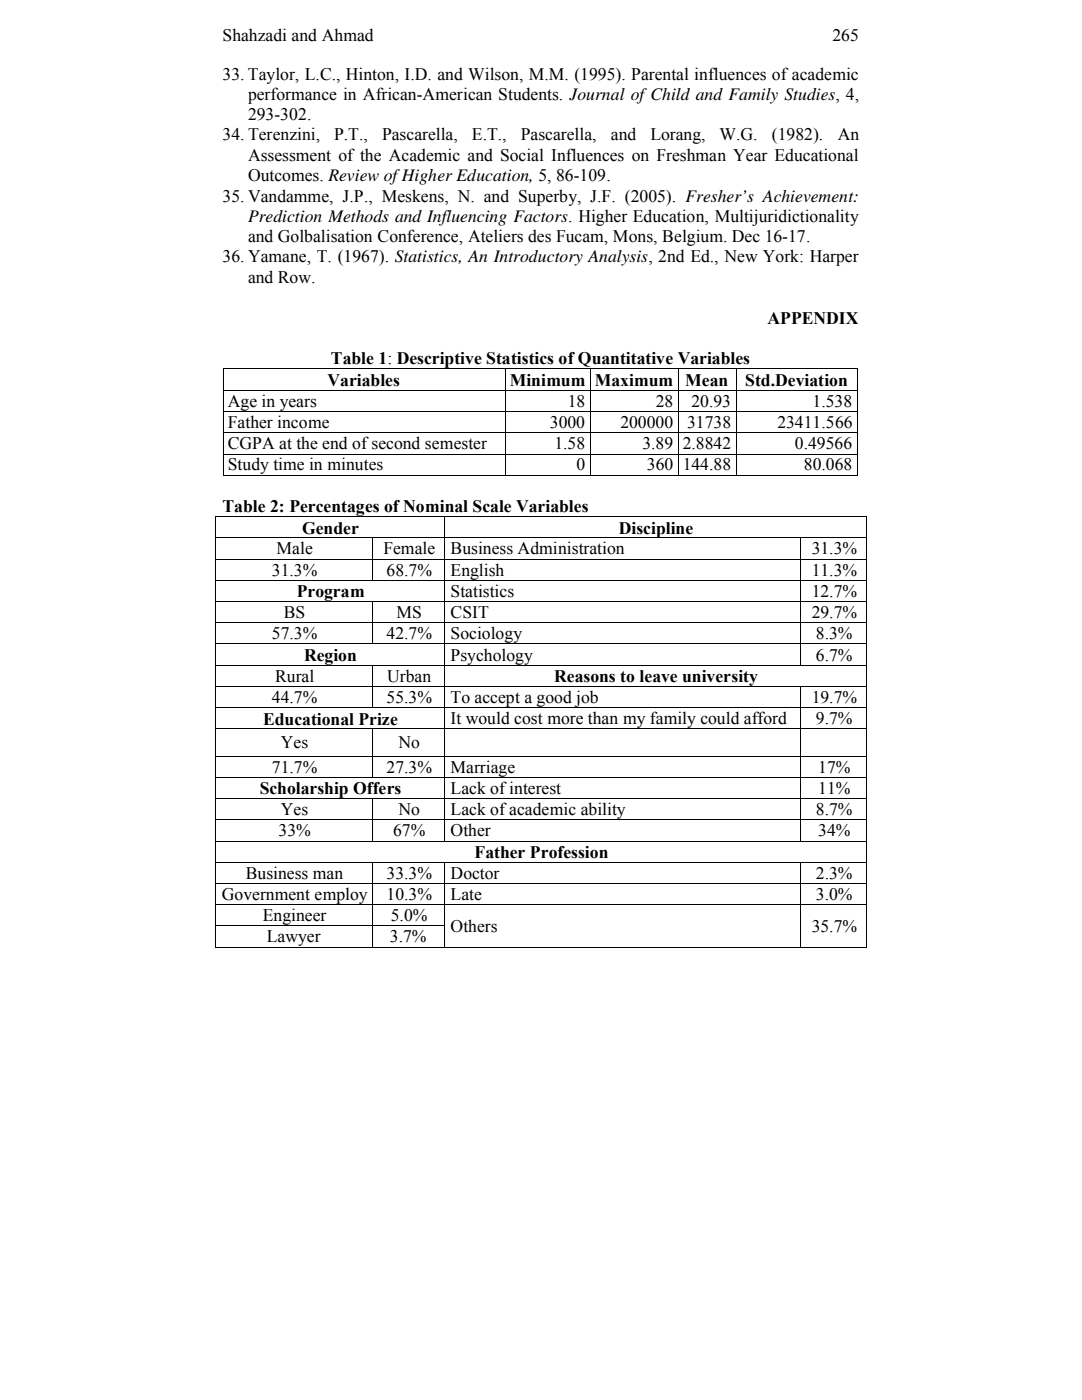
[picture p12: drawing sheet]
<svg xmlns="http://www.w3.org/2000/svg" width="216mm" height="279mm" viewBox="0 0 216 279" stroke-linecap="round" stroke-linejoin="round" font-family="sans-serif">
<defs><g id="words">
<g font-size="3.5">
<text x="44.4" y="8.3">Shahzadi and Ahmad</text>
<text x="166.1" y="8.3">265</text>
<text x="44.4" y="15.9">33. Taylor, L.C., Hinton, I.D. and Wilson, M.M. (1995). Parental influences of academic</text>
<text x="49.5" y="19.9">performance in African-American Students. Journal of Child and Family Studies, 4,</text>
<text x="44.4" y="28">34. Terenzini,</text>
<text x="49.5" y="24">293-302.</text>
<text x="66.7" y="28">P.T.,</text>
<text x="76.2" y="28">Pascarella,</text>
<text x="94.2" y="28">E.T.,</text>
<text x="103.9" y="28">Pascarella,</text>
<text x="121.9" y="28">and</text>
<text x="129.8" y="28">Lorang,</text>
<text x="143.6" y="28">W.G.</text>
<text x="154" y="28">(1982).</text>
<text x="167.2" y="28">An</text>
<text x="49.5" y="32.1">Assessment of the Academic and Social Influences on Freshman Year Educational</text>
<text x="44.4" y="40.2">35. Vandamme, J.P., Meskens, N. and Superby, J.F. (2005). Fresher’s Achievement:</text>
<text x="49.5" y="36.2">Outcomes. Review of Higher Education, 5, 86-109.</text>
<text x="49.5" y="44.3">Prediction Methods and Influencing Factors. Higher Education, Multijuridictionality</text>
<text x="44.4" y="52.4">36. Yamane, T. (1967). Statistics, An Introductory Analysis, 2nd Ed., New York: Harper</text>
<text x="49.5" y="48.3">and Golbalisation Conference, Ateliers des Fucam, Mons, Belgium. Dec 16-17.</text>
<text x="49.5" y="56.4">and Row.</text>
<text x="153.2" y="64.6">APPENDIX</text>
<text x="65.4" y="77">Variables</text>
<text x="66" y="72.7">Table 1: Descriptive Statistics of Quantitative Variables</text>
<text x="101.7" y="77">Minimum</text>
<text x="118.7" y="77">Maximum</text>
<text x="136.7" y="77">Mean</text>
<text x="148.7" y="77">Std.Deviation</text>
<text x="45.5" y="81.2">Age in years</text>
<text x="113.3" y="81.2">18</text>
<text x="130.9" y="81.2">28</text>
<text x="138" y="81.2">20.93</text>
<text x="162.1" y="81.2">1.538</text>
<text x="45.5" y="85.4">Father income</text>
<text x="45.5" y="89.7">CGPA at the end of second semester</text>
<text x="109.7" y="85.4">3000</text>
<text x="110.6" y="89.7">1.58</text>
<text x="123.8" y="85.4">200000</text>
<text x="128.2" y="89.7">3.89</text>
<text x="136.2" y="89.7">2.8842</text>
<text x="137.1" y="85.4">31738</text>
<text x="155.1" y="85.4">23411.566</text>
<text x="158.6" y="89.7">0.49566</text>
<text x="45.5" y="93.9">Study time in minutes</text>
<text x="115" y="93.9">0</text>
<text x="129.1" y="93.9">360</text>
<text x="136.2" y="93.9">144.88</text>
<text x="160.4" y="93.9">80.068</text>
<text x="44.4" y="102.3">Table 2: Percentages of Nominal Scale Variables</text>
<text x="60.3" y="106.5">Gender</text>
<text x="123.5" y="106.5">Discipline</text>
<text x="55.2" y="110.7">Male</text>
<text x="76.5" y="110.7">Female</text>
<text x="89.9" y="110.7">Business Administration</text>
<text x="162" y="110.7">31.3%</text>
<text x="54.3" y="114.9">31.3%</text>
<text x="59.2" y="119.2">Program</text>
<text x="77.1" y="114.9">68.7%</text>
<text x="89.9" y="114.9">English</text>
<text x="89.9" y="119.1">Statistics</text>
<text x="162" y="114.9">11.3%</text>
<text x="162" y="119.1">12.7%</text>
<text x="56.6" y="123.4">BS</text>
<text x="79.1" y="123.4">MS</text>
<text x="89.9" y="123.4">CSIT</text>
<text x="162" y="123.4">29.7%</text>
<text x="54.3" y="127.6">57.3%</text>
<text x="60.7" y="131.9">Region</text>
<text x="77.1" y="127.6">42.7%</text>
<text x="89.9" y="127.6">Sociology</text>
<text x="89.9" y="131.8">Psychology</text>
<text x="162.8" y="127.6">8.3%</text>
<text x="162.8" y="131.8">6.7%</text>
<text x="54.9" y="136.1">Rural</text>
<text x="77.3" y="136.1">Urban</text>
<text x="110.6" y="136.1">Reasons to leave university</text>
<text x="54.3" y="140.3">44.7%</text>
<text x="77.1" y="140.3">55.3%</text>
<text x="89.9" y="140.3">To accept a good job</text>
<text x="162" y="140.3">19.7%</text>
<text x="52.5" y="144.6">Educational Prize</text>
<text x="56" y="149.4">Yes</text>
<text x="79.5" y="149.4">No</text>
<text x="89.9" y="144.5">It would cost more than my family could afford</text>
<text x="162.8" y="144.5">9.7%</text>
<text x="54.3" y="154.2">71.7%</text>
<text x="77.1" y="154.2">27.3%</text>
<text x="89.9" y="154.2">Marriage</text>
<text x="163.3" y="154.2">17%</text>
<text x="51.8" y="158.5">Scholarship Offers</text>
<text x="89.9" y="158.4">Lack of interest</text>
<text x="163.3" y="158.4">11%</text>
<text x="55.6" y="166.9">33%</text>
<text x="56" y="162.6">Yes</text>
<text x="78.4" y="166.9">67%</text>
<text x="79.5" y="162.6">No</text>
<text x="89.9" y="166.9">Other</text>
<text x="89.9" y="162.6">Lack of academic ability</text>
<text x="162.8" y="162.6">8.7%</text>
<text x="163.3" y="166.9">34%</text>
<text x="94.7" y="171.2">Father Profession</text>
<text x="44.3" y="179.6">Government employ</text>
<text x="49.1" y="175.3">Business man</text>
<text x="77.1" y="175.3">33.3%</text>
<text x="77.1" y="179.6">10.3%</text>
<text x="89.9" y="175.3">Doctor</text>
<text x="89.9" y="179.6">Late</text>
<text x="162.8" y="175.3">2.3%</text>
<text x="162.8" y="179.6">3.0%</text>
<text x="52.5" y="183.8">Engineer</text>
<text x="78" y="183.8">5.0%</text>
<text x="89.9" y="185.9">Others</text>
<text x="162" y="185.9">35.7%</text>
<text x="53.3" y="188">Lawyer</text>
<text x="77.8" y="188">3.7%</text>
</g>
</g></defs>
<g fill="#000">
<path d="M44.6 73.5h.1v.2h-.1zM44.6 77.9h.1v.1h-.1zM100.8 73.5h.2v.2h-.2zM100.8 77.9h.2v.1h-.2zM117.8 73.5h.2v.2h-.2zM117.8 77.9h.2v.1h-.2zM135.3 73.5h.2v.2h-.2zM135.3 77.9h.2v.1h-.2zM146.9 73.5h.2v.2h-.2zM146.9 77.9h.2v.1h-.2zM171.1 73.5h.1v.2h-.1zM171.1 77.9h.1v.1h-.1z"/>
<path d="M44.6 82.1h.1v.2h-.1zM44.6 86.3h.1v.2h-.1zM44.6 90.6h.1v.1h-.1zM44.6 94.8h.1v.2h-.1zM100.8 82.1h.2v.2h-.2zM100.8 86.3h.2v.2h-.2zM100.8 90.6h.2v.1h-.2zM100.8 94.8h.2v.2h-.2zM117.8 82.1h.2v.2h-.2zM117.8 86.3h.2v.2h-.2zM117.8 90.6h.2v.1h-.2zM117.8 94.8h.2v.2h-.2z"/>
<path d="M135.3 82.1h.2v.2h-.2zM135.3 86.3h.2v.2h-.2zM135.3 90.6h.2v.1h-.2zM135.3 94.8h.2v.2h-.2zM146.9 82.1h.2v.2h-.2zM146.9 86.3h.2v.2h-.2zM146.9 90.6h.2v.1h-.2zM146.9 94.8h.2v.2h-.2zM171.1 82.1h.1v.2h-.1zM171.1 86.3h.1v.2h-.1zM171.1 90.6h.1v.1h-.1zM171.1 94.8h.1v.2h-.1z"/>
<path d="M42.8 103h.2v.2h-.2zM42.8 107.3h.2v.1h-.2zM42.8 111.5h.2v.2h-.2zM42.8 115.7h.2v.2h-.2zM42.8 120h.2v.1h-.2zM74.3 107.3h.1v.1h-.1zM74.3 111.5h.1v.2h-.1zM74.3 115.7h.1v.2h-.1zM74.3 120h.1v.1h-.1zM88.6 103h.1v.2h-.1zM88.6 107.3h.1v.1h-.1zM88.6 111.5h.1v.2h-.1z"/>
<path d="M88.6 115.7h.1v.2h-.1zM88.6 120h.1v.1h-.1zM159.7 107.3h.2v.1h-.2zM159.7 111.5h.2v.2h-.2zM159.7 115.7h.2v.2h-.2zM159.7 120h.2v.1h-.2zM172.8 103h.2v.2h-.2zM172.8 107.3h.2v.1h-.2zM172.8 111.5h.2v.2h-.2zM172.8 115.7h.2v.2h-.2zM172.8 120h.2v.1h-.2zM42.8 124.2h.2v.2h-.2z"/>
<path d="M42.8 128.4h.2v.2h-.2zM42.8 132.7h.2v.1h-.2zM42.8 136.9h.2v.2h-.2zM74.3 124.2h.1v.2h-.1zM74.3 128.4h.1v.2h-.1zM74.3 132.7h.1v.1h-.1zM74.3 136.9h.1v.2h-.1zM88.6 124.2h.1v.2h-.1zM88.6 128.4h.1v.2h-.1zM88.6 132.7h.1v.1h-.1zM88.6 136.9h.1v.2h-.1zM159.7 124.2h.2v.2h-.2z"/>
<path d="M159.7 128.4h.2v.2h-.2zM159.7 132.7h.2v.1h-.2zM159.7 136.9h.2v.2h-.2zM172.8 124.2h.2v.2h-.2zM172.8 128.4h.2v.2h-.2zM172.8 132.7h.2v.1h-.2zM172.8 136.9h.2v.2h-.2zM42.8 141.1h.2v.2h-.2zM42.8 145.4h.2v.1h-.2zM42.8 150.8h.2v.2h-.2zM42.8 155.1h.2v.1h-.2zM42.8 159.3h.2v.2h-.2z"/>
<path d="M74.3 141.1h.1v.2h-.1zM74.3 145.4h.1v.1h-.1zM74.3 150.8h.1v.2h-.1zM74.3 155.1h.1v.1h-.1zM74.3 159.3h.1v.2h-.1zM88.6 141.1h.1v.2h-.1zM88.6 145.4h.1v.1h-.1zM88.6 150.8h.1v.2h-.1zM88.6 155.1h.1v.1h-.1zM88.6 159.3h.1v.2h-.1zM159.7 141.1h.2v.2h-.2zM159.7 145.4h.2v.1h-.2z"/>
<path d="M159.7 150.8h.2v.2h-.2zM159.7 155.1h.2v.1h-.2zM159.7 159.3h.2v.2h-.2zM172.8 141.1h.2v.2h-.2zM172.8 145.4h.2v.1h-.2zM172.8 150.8h.2v.2h-.2zM172.8 155.1h.2v.1h-.2zM172.8 159.3h.2v.2h-.2zM42.8 163.5h.2v.2h-.2zM42.8 167.8h.2v.1h-.2zM42.8 172h.2v.2h-.2zM42.8 176.2h.2v.2h-.2z"/>
<path d="M74.3 163.5h.1v.2h-.1zM74.3 167.8h.1v.1h-.1zM74.3 172h.1v.2h-.1zM74.3 176.2h.1v.2h-.1zM88.6 163.5h.1v.2h-.1zM88.6 167.8h.1v.1h-.1zM88.6 172h.1v.2h-.1zM88.6 176.2h.1v.2h-.1zM159.7 163.5h.2v.2h-.2zM159.7 167.8h.2v.1h-.2zM159.7 172h.2v.2h-.2zM159.7 176.2h.2v.2h-.2z"/>
<path d="M172.8 163.5h.2v.2h-.2zM172.8 167.8h.2v.1h-.2zM172.8 172h.2v.2h-.2zM172.8 176.2h.2v.2h-.2zM42.8 180.5h.2v.1h-.2zM42.8 184.7h.2v.2h-.2zM42.8 188.9h.2v.2h-.2zM74.3 180.5h.1v.1h-.1zM74.3 184.7h.1v.2h-.1zM74.3 188.9h.1v.2h-.1zM88.6 180.5h.1v.1h-.1zM88.6 184.7h.1v.2h-.1z"/>
<path d="M88.6 188.9h.1v.2h-.1zM159.7 180.5h.2v.1h-.2zM159.7 184.7h.2v.2h-.2zM159.7 188.9h.2v.2h-.2zM172.8 180.5h.2v.1h-.2zM172.8 184.7h.2v.2h-.2zM172.8 188.9h.2v.2h-.2z"/>
</g>
<g fill="none" stroke="#000" stroke-width=".2">
<path d="M44.7 73.7v4.2M44.7 78v4.1M44.7 73.6h56.1M44.7 77.9h56.1M100.9 73.7v4.2M100.9 78v4.1M101 73.6h16.8M101 77.9h16.8M117.9 73.7v4.2M117.9 78v4.1M118 73.6h17.3M118 77.9h17.3"/>
<path d="M135.4 73.7v4.2M135.4 78v4.1M135.5 73.6h11.4M135.5 77.9h11.4M147 73.7v4.2M147 78v4.1M147.1 73.6h24M147.1 77.9h24M171.2 73.7v4.2M171.2 78v4.1M44.7 82.3v4M44.7 86.5v4.1"/>
<path d="M44.7 90.7v4.1M44.7 82.2h56.1M44.7 86.4h56.1M44.7 90.6h56.1M44.7 94.9h56.1M100.9 82.3v4M100.9 86.5v4.1M100.9 90.7v4.1M101 82.2h16.8M101 86.4h16.8M101 90.6h16.8M101 94.9h16.8"/>
<path d="M117.9 82.3v4M117.9 86.5v4.1M117.9 90.7v4.1M118 82.2h17.3M118 86.4h17.3M118 90.6h17.3M118 94.9h17.3M135.4 82.3v4M135.4 86.5v4.1M135.4 90.7v4.1M135.5 82.2h11.4M135.5 86.4h11.4"/>
<path d="M135.5 90.6h11.4M135.5 94.9h11.4M147 82.3v4M147 86.5v4.1M147 90.7v4.1M147.1 82.2h24M147.1 86.4h24M147.1 90.6h24M147.1 94.9h24M171.2 82.3v4M171.2 86.5v4.1M171.2 90.7v4.1"/>
<path d="M42.9 103.2v4.1M42.9 107.4v4.1M42.9 111.7v4M42.9 115.9v4.1M43 103.1h45.6M43 107.4h31.3M43 111.6h31.3M43 115.8h31.3M74.3 107.4v4.1M74.3 111.7v4M74.4 107.4h14.2M74.4 111.6h14.2"/>
<path d="M74.4 115.8h14.2M88.6 103.2v4.1M88.6 107.4v4.1M88.6 111.7v4M88.6 115.9v4.1M88.7 103.1h84.1M88.7 107.4h71M88.7 111.6h71M88.7 115.8h71M159.8 107.4v4.1M159.8 111.7v4M159.8 115.9v4.1"/>
<path d="M159.9 107.4h12.9M159.9 111.6h12.9M159.9 115.8h12.9M172.9 103.2v4.1M172.9 107.4v4.1M172.9 111.7v4M172.9 115.9v4.1M42.9 120.1v4.1M42.9 124.4v4M42.9 128.6v4.1M42.9 132.8v4.1M42.9 137.1v4"/>
<path d="M43 120.1h31.3M43 124.3h31.3M43 128.5h31.3M43 132.8h31.3M43 137h31.3M74.3 120.1v4.1M74.3 124.4v4M74.3 132.8v4.1M74.3 137.1v4M74.4 120.1h14.2M74.4 124.3h14.2M74.4 128.5h14.2"/>
<path d="M74.4 132.8h14.2M74.4 137h14.2M88.6 120.1v4.1M88.6 124.4v4M88.6 128.6v4.1M88.6 132.8v4.1M88.6 137.1v4M88.7 120.1h71M88.7 124.3h71M88.7 128.5h71M88.7 132.8h71M88.7 137h71"/>
<path d="M159.8 120.1v4.1M159.8 124.4v4M159.8 128.6v4.1M159.8 137.1v4M159.9 120.1h12.9M159.9 124.3h12.9M159.9 128.5h12.9M159.9 132.8h12.9M159.9 137h12.9M172.9 120.1v4.1M172.9 124.4v4M172.9 128.6v4.1"/>
<path d="M172.9 132.8v4.1M172.9 137.1v4M42.9 141.3v4.1M42.9 145.5v5.3M42.9 151v4.1M42.9 155.2v4.1M42.9 159.5v4M43 141.2h31.3M43 145.5h31.3M43 150.9h31.3M43 155.2h31.3M43 159.4h31.3"/>
<path d="M74.3 145.5v5.3M74.3 151v4.1M74.3 159.5v4M74.4 141.2h14.2M74.4 145.5h14.2M74.4 150.9h14.2M74.4 155.2h14.2M74.4 159.4h14.2M88.6 141.3v4.1M88.6 145.5v5.3M88.6 151v4.1M88.6 155.2v4.1"/>
<path d="M88.6 159.5v4M88.7 141.2h71M88.7 145.5h71M88.7 150.9h71M88.7 155.2h71M88.7 159.4h71M159.8 141.3v4.1M159.8 145.5v5.3M159.8 151v4.1M159.8 155.2v4.1M159.8 159.5v4M159.9 141.2h12.9"/>
<path d="M159.9 145.5h12.9M159.9 150.9h12.9M159.9 155.2h12.9M159.9 159.4h12.9M172.9 141.3v4.1M172.9 145.5v5.3M172.9 151v4.1M172.9 155.2v4.1M172.9 159.5v4M42.9 163.7v4.1M42.9 167.9v4.1M42.9 172.2v4"/>
<path d="M42.9 176.4v4.1M43 163.6h31.3M43 167.9h31.3M43 172.1h31.3M43 176.3h31.3M74.3 163.7v4.1M74.3 172.2v4M74.3 176.4v4.1M74.4 163.6h14.2M74.4 167.9h14.2M74.4 172.1h14.2M74.4 176.3h14.2"/>
<path d="M88.6 163.7v4.1M88.6 172.2v4M88.6 176.4v4.1M88.7 163.6h71M88.7 167.9h71M88.7 172.1h71M88.7 176.3h71M159.8 163.7v4.1M159.8 172.2v4M159.8 176.4v4.1M159.9 163.6h12.9M159.9 167.9h12.9"/>
<path d="M159.9 172.1h12.9M159.9 176.3h12.9M172.9 163.7v4.1M172.9 167.9v4.1M172.9 172.2v4M172.9 176.4v4.1M42.9 180.6v4.1M42.9 184.9v4M43 180.6h31.3M43 184.8h31.3M43 189h31.3M74.3 180.6v4.1"/>
<path d="M74.3 184.9v4M74.4 180.6h14.2M74.4 184.8h14.2M74.4 189h14.2M88.6 180.6v4.1M88.6 184.9v4M88.7 180.6h71M88.7 189h71M159.8 180.6v4.1M159.8 184.9v4M159.9 180.6h12.9M159.9 189h12.9"/>
<path d="M172.9 180.6v4.1M172.9 184.9v4"/>
</g>
<use href="#words"/>
</svg>
